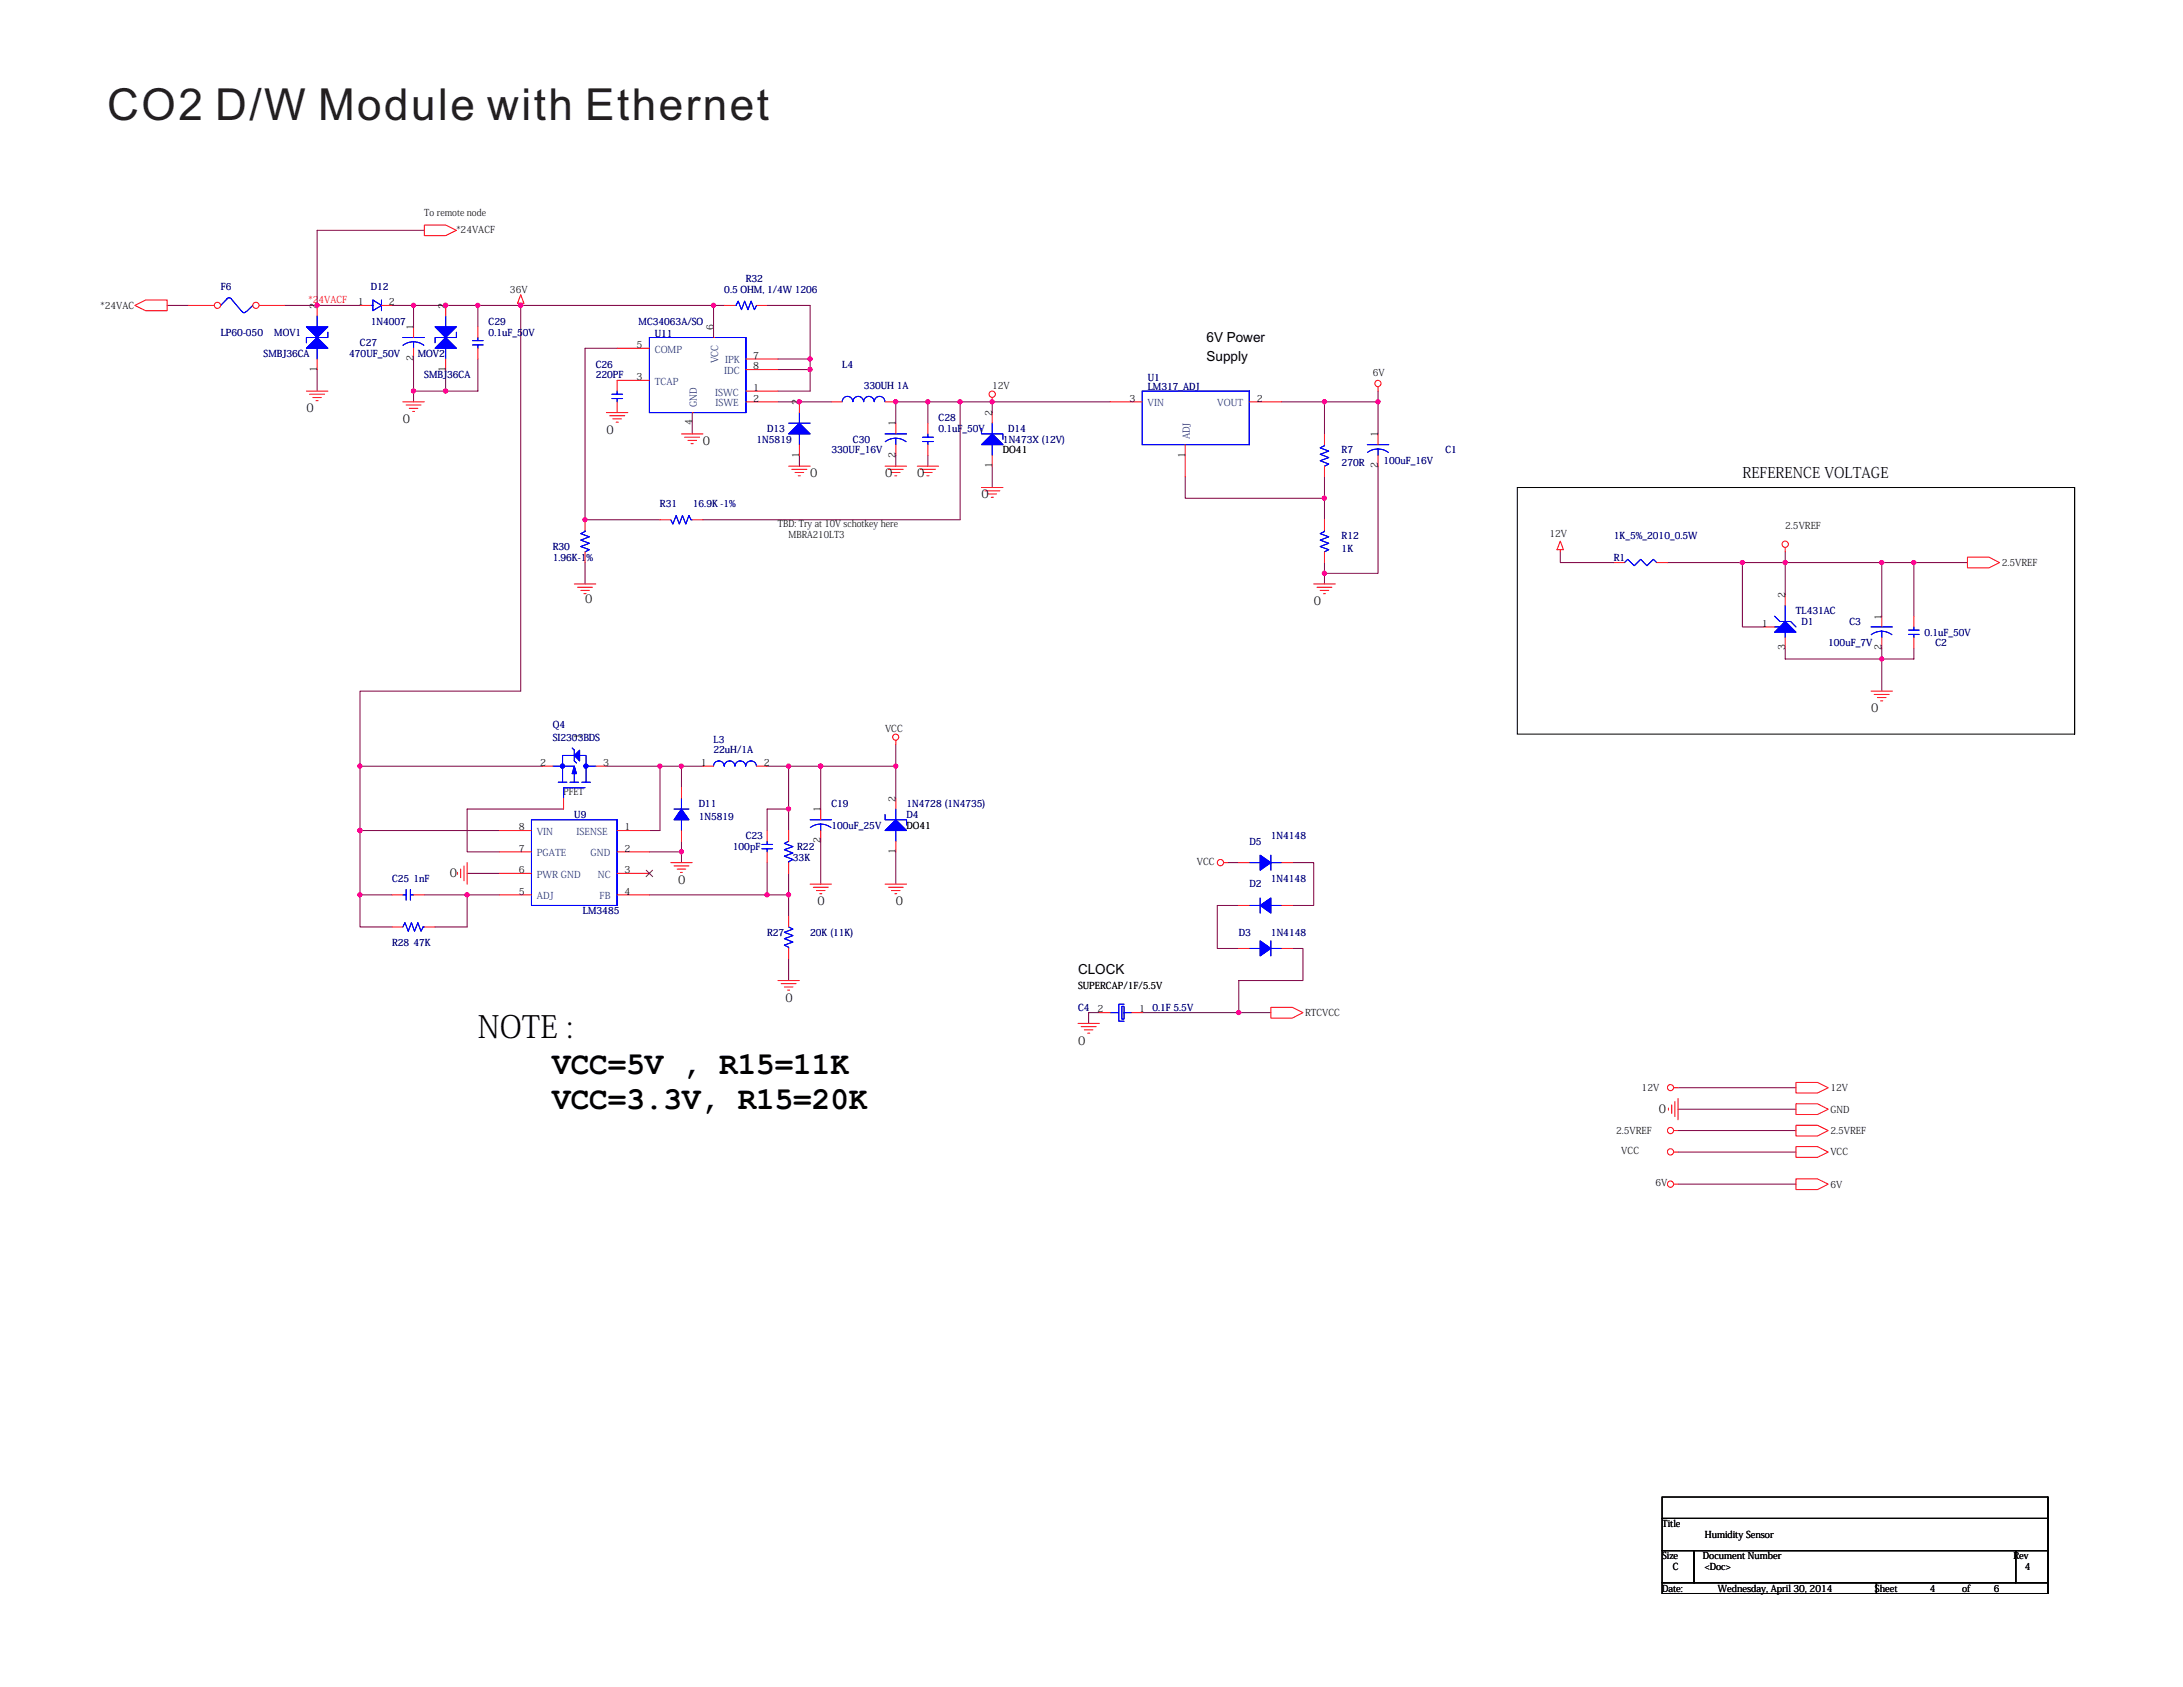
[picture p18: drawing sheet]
<svg xmlns="http://www.w3.org/2000/svg" width="279mm" height="216mm" viewBox="0 0 279 216" stroke-linecap="round" stroke-linejoin="round" font-family="sans-serif">
<defs><g id="words">
<text font-size="5.6" fill="#231f20" x="13.7" y="15.4">CO2 D/W Module with Ethernet</text>
<g font-size="4">
<text x="61.2" y="132.9">NOTE :</text>
<text x="70.7" y="137.4">VCC=5V , R15=11K</text>
<text x="70.7" y="141.9">VCC=3.3V, R15=20K</text>
</g>
<text font-size="1.9" x="223" y="61.2">REFERENCE VOLTAGE</text>
<g font-size="1.8">
<text x="154.4" y="43.7">6V Power</text>
<text x="154.4" y="46.2">Supply</text>
<text x="138" y="124.7">CLOCK</text>
</g>
<g font-size="1.5">
<text x="39.2" y="52.8">0</text>
<text x="51.6" y="54.2">0</text>
<text x="77.6" y="55.5">0</text>
<text x="90" y="56.9">0</text>
<text x="103.7" y="61">0</text>
<text x="113.3" y="61">0</text>
<text x="117.4" y="61">0</text>
<text x="125.6" y="63.7">0</text>
<text x="74.9" y="77.2">0</text>
<text x="168.1" y="77.5">0</text>
<text x="239.5" y="91.2">0</text>
<text x="57.6" y="112.2">0</text>
<text x="86.8" y="113.1">0</text>
<text x="104.6" y="115.9">0</text>
<text x="114.7" y="115.9">0</text>
<text x="100.5" y="128.2">0</text>
<text x="138" y="133.7">0</text>
<text x="212.3" y="142.5">0</text>
</g>
<g font-size="1.2">
<text x="54.3" y="27.7">To remote node</text>
<text x="58.4" y="29.8">*24VACF</text>
<text x="12.9" y="39.5">*24VAC</text>
<text x="40.6" y="39.5" transform="rotate(-90 40.6 39.5)">2</text>
<text x="45.8" y="39.1">1</text>
<text x="49.8" y="39.1">2</text>
<text x="57" y="39.5" transform="rotate(-90 57 39.5)">2</text>
<text x="65.3" y="37.5">36V</text>
<text x="40.6" y="47.6" transform="rotate(-90 40.6 47.6)">1</text>
<text x="52.9" y="46.2" transform="rotate(-90 52.9 46.2)">2</text>
<text x="52.9" y="42.2" transform="rotate(-90 52.9 42.2)">1</text>
<text x="57" y="47.6" transform="rotate(-90 57 47.6)">1</text>
<text x="81.5" y="44.5">5</text>
<text x="91.3" y="42.2" transform="rotate(-90 91.3 42.2)">6</text>
<text x="96.4" y="45.9">7</text>
<text x="96.4" y="47.3">8</text>
<text x="81.5" y="48.7">3</text>
<text x="96.4" y="51.4">2</text>
<text x="96.4" y="50">1</text>
<text x="102.3" y="51.9" transform="rotate(-90 102.3 51.9)">2</text>
<text x="127" y="53.2" transform="rotate(-90 127 53.2)">2</text>
<text x="127" y="49.8">12V</text>
<text x="144.6" y="51.4">3</text>
<text x="160.9" y="51.4">2</text>
<text x="175.7" y="48.1">6V</text>
<text x="88.6" y="54.5" transform="rotate(-90 88.6 54.5)">4</text>
<text x="102.3" y="58.6" transform="rotate(-90 102.3 58.6)">1</text>
<text x="114.6" y="58.6" transform="rotate(-90 114.6 58.6)">2</text>
<text x="114.6" y="54.6" transform="rotate(-90 114.6 54.6)">1</text>
<text x="127" y="59.9" transform="rotate(-90 127 59.9)">1</text>
<text x="128.4" y="58">DO41</text>
<text x="151.7" y="58.6" transform="rotate(-90 151.7 58.6)">1</text>
<text x="176.4" y="59.9" transform="rotate(-90 176.4 59.9)">2</text>
<text x="176.4" y="56" transform="rotate(-90 176.4 56)">1</text>
<text x="99.6" y="67.5">TBD: Try at 10V schotkey here</text>
<text x="100.9" y="68.8">MBRA210LT3</text>
<text x="198.3" y="68.7">12V</text>
<text x="228.5" y="67.6">2.5VREF</text>
<text x="228.5" y="76.5" transform="rotate(-90 228.5 76.5)">2</text>
<text x="256.2" y="72.4">2.5VREF</text>
<text x="225.5" y="80.2">1</text>
<text x="228.5" y="83.2" transform="rotate(-90 228.5 83.2)">3</text>
<text x="240.8" y="83.2" transform="rotate(-90 240.8 83.2)">2</text>
<text x="240.8" y="79.3" transform="rotate(-90 240.8 79.3)">1</text>
<text x="74.4" y="94.6" transform="rotate(-90 74.4 94.6)">1</text>
<text x="113.3" y="93.7">VCC</text>
<text x="69.1" y="98">2</text>
<text x="72.1" y="101.8">PFET</text>
<text x="77.2" y="98">3</text>
<text x="89.7" y="98">1</text>
<text x="97.8" y="98">2</text>
<text x="66.4" y="106.3">8</text>
<text x="79.9" y="106.3">1</text>
<text x="105" y="107.9" transform="rotate(-90 105 107.9)">2</text>
<text x="105" y="104" transform="rotate(-90 105 104)">1</text>
<text x="114.6" y="102.6" transform="rotate(-90 114.6 102.6)">2</text>
<text x="116" y="106">DO41</text>
<text x="66.4" y="111.8">6</text>
<text x="66.4" y="109">7</text>
<text x="79.9" y="109">2</text>
<text x="79.9" y="111.8">3</text>
<text x="114.6" y="109.3" transform="rotate(-90 114.6 109.3)">1</text>
<text x="153.2" y="110.7">VCC</text>
<text x="66.4" y="114.5">5</text>
<text x="79.9" y="114.5">4</text>
<text x="138" y="126.6">SUPERCAP/1F/5.5V</text>
<text x="140.5" y="129.6">2</text>
<text x="145.8" y="129.6">1</text>
<text x="167" y="130">RTCVCC</text>
<text x="210.1" y="139.7">12V</text>
<text x="234.3" y="142.4">GND</text>
<text x="234.3" y="139.7">12V</text>
<text x="206.8" y="145.1">2.5VREF</text>
<text x="207.5" y="147.7">VCC</text>
<text x="234.3" y="145.1">2.5VREF</text>
<text x="234.3" y="147.9">VCC</text>
<text x="211.9" y="151.8">6V</text>
<text x="234.3" y="152">6V</text>
<text x="212.7" y="195.4">Title</text>
<text x="218.2" y="196.8">Humidity Sensor</text>
<text x="212.7" y="199.6">Size</text>
<text x="212.7" y="203.7">Date:</text>
<text x="214.1" y="200.9">C</text>
<text x="218" y="199.6">Document Number</text>
<text x="218.2" y="200.9">&lt;Doc&gt;</text>
<text x="219.9" y="203.7">Wednesday, April 30, 2014</text>
<text x="240" y="203.7">Sheet</text>
<text x="247" y="203.7">4</text>
<text x="251.1" y="203.7">of</text>
<text x="255.2" y="203.7">6</text>
<text x="257.7" y="199.6">Rev</text>
<text x="259.1" y="200.9">4</text>
</g>
<g font-size="1.2" fill="#000080">
<text x="28.3" y="37.1">F6</text>
<text x="47.4" y="37.1">D12</text>
<text x="47.4" y="41.6">1N4007</text>
<text x="62.5" y="41.6">C29</text>
<text x="81.7" y="41.6">MC34063A/SO</text>
<text x="92.7" y="37.5">0.5 OHM, 1/4W 1206</text>
<text x="95.5" y="36.1">R32</text>
<text x="28.3" y="42.9">LP60-050</text>
<text x="33.7" y="45.7">SMBJ36CA</text>
<text x="35.1" y="42.9">MOV1</text>
<text x="44.7" y="45.7">470UF_50V</text>
<text x="46.1" y="44.3">C27</text>
<text x="53.5" y="45.7">MOV2</text>
<text x="62.5" y="42.9">0.1uF_50V</text>
<text x="76.3" y="47.1">C26</text>
<text x="83.8" y="43.1">U11</text>
<text x="107.8" y="47.1">L4</text>
<text x="54.3" y="48.4">SMBJ36CA</text>
<text x="76.3" y="48.4">220PF</text>
<text x="110.5" y="49.8">330UH 1A</text>
<text x="120.1" y="53.9">C28</text>
<text x="146.9" y="48.7">U1</text>
<text x="146.9" y="49.9">LM317_ADJ</text>
<text x="96.8" y="56.7">1N5819</text>
<text x="98.2" y="55.3">D13</text>
<text x="106.4" y="58">330UF_16V</text>
<text x="109.2" y="56.7">C30</text>
<text x="120.1" y="55.3">0.1uF_50V</text>
<text x="128.4" y="56.7">1N473X (12V)</text>
<text x="129" y="55.3">D14</text>
<text x="171.7" y="58">R7</text>
<text x="171.7" y="59.7">270R</text>
<text x="177.1" y="59.4">100uF_16V</text>
<text x="185" y="58">C1</text>
<text x="84.5" y="64.9">R31</text>
<text x="88.7" y="64.9">16.9K -1%</text>
<text x="70.8" y="70.4">R30</text>
<text x="70.8" y="71.7">1.96K-1%</text>
<text x="171.7" y="69">R12</text>
<text x="171.7" y="70.6">1K</text>
<text x="206.6" y="71.7">R1</text>
<text x="206.6" y="69">1K_5%_2010_0.5W</text>
<text x="229.9" y="78.6">TL431AC</text>
<text x="230.6" y="80">D1</text>
<text x="234" y="82.7">100uF_7V</text>
<text x="236.7" y="80">C3</text>
<text x="246.3" y="81.4">0.1uF_50V</text>
<text x="247.7" y="82.7">C2</text>
<text x="70.8" y="93.1">Q4</text>
<text x="70.8" y="94.8">SI2303BDS</text>
<text x="91.3" y="95.1">L3</text>
<text x="91.3" y="96.4">22uH/1A</text>
<text x="73.5" y="104.7">U9</text>
<text x="89.4" y="103.3">D11</text>
<text x="89.4" y="104.9">1N5819</text>
<text x="95.5" y="107.4">C23</text>
<text x="106.4" y="103.3">C19</text>
<text x="106.4" y="106">100uF_25V</text>
<text x="116" y="104.7">D4</text>
<text x="116" y="103.3">1N4728 (1N4735)</text>
<text x="162.7" y="107.4">1N4148</text>
<text x="50.2" y="112.9">C25</text>
<text x="52.9" y="112.9">1nF</text>
<text x="93.8" y="108.8">100pF</text>
<text x="101.5" y="110.1">33K</text>
<text x="102" y="108.8">R22</text>
<text x="159.9" y="108.1">D5</text>
<text x="159.9" y="113.6">D2</text>
<text x="162.7" y="112.9">1N4148</text>
<text x="74.6" y="117">LM3485</text>
<text x="98.2" y="119.8">R27</text>
<text x="103.7" y="119.8">20K (11K)</text>
<text x="158.6" y="119.8">D3</text>
<text x="162.7" y="119.8">1N4148</text>
<text x="50.2" y="121.1">R28</text>
<text x="52.9" y="121.1">47K</text>
<text x="138" y="129.4">C4</text>
<text x="147.5" y="129.4">0.1F 5.5V</text>
</g>
<text font-size="1.2" fill="#f00" x="39.5" y="38.8">*24VACF</text>
<g font-size="1.2" fill="#004080">
<text x="83.8" y="45.1">COMP</text>
<text x="91.9" y="46.5" transform="rotate(-90 91.9 46.5)">VCC</text>
<text x="92.7" y="47.9">IDC</text>
<text x="92.8" y="46.5">IPK</text>
<text x="83.8" y="49.2">TCAP</text>
<text x="89.2" y="52.1" transform="rotate(-90 89.2 52.1)">GND</text>
<text x="91.5" y="50.6">ISWC</text>
<text x="91.6" y="52">ISWE</text>
<text x="146.9" y="52">VIN</text>
<text x="155.8" y="52">VOUT</text>
<text x="152.3" y="56.2" transform="rotate(-90 152.3 56.2)">ADJ</text>
<text x="68.7" y="106.9">VIN</text>
<text x="73.8" y="106.9">ISENSE</text>
<text x="68.7" y="112.3">PWR GND</text>
<text x="68.7" y="109.6">PGATE</text>
<text x="75.6" y="109.6">GND</text>
<text x="76.5" y="112.3">NC</text>
<text x="68.7" y="115.1">ADJ</text>
<text x="76.7" y="115.1">FB</text>
</g>
</g></defs>
<g fill="none" stroke="#800040" stroke-width=".13">
<path d="M21.4 39.1h2.7M36.5 39.1h9.6M50.2 39.1h42.5M52.9 39.1v2.7M54.3 29.5h-13.7v9.6M57 39.1v2.7M61.2 39.1v2.7M66.6 39.1v49.3h-20.5v9.7M91.3 39.1v4.1M98.2 39.1h5.5v11h-4.1M40.6 47.3v2.8M52.9 45.9v5.5"/>
<path d="M57 47.3v2.8M61.2 45.9v4.2h-8.3M79 44.6h-4.1v21.9h9.6M88.6 52.8v2.7M99.6 51.4h6.8M99.6 45.9h4.1M99.6 47.3h4.1M102.3 58.3v1.4M114.7 58.3v1.4M118.8 51.4v2.8M118.8 58.3v1.4M122.9 51.4v15.1h-32.9"/>
<path d="M127 51.4v1.4M127 59.7v2.7M142.1 51.4h-27.4v2.8M164 51.4h5.5v4.1M169.5 51.4h6.9M176.4 59.7v13.7h-6.9v1.3M176.4 50.1v5.4M74.9 72v2.7M151.7 61v2.8h17.8M169.5 61v5.5M169.5 72v1.4M199.7 70.6v1.4h6.9"/>
<path d="M213.4 72h38.4M223 72v8.2h2.8M228.5 70.6v5.5M240.8 72v6.9M245 72v6.9M46.1 98.1h23.3M46.1 98.1v8.2M77.6 98.1h12.4M84.5 98.1v8.2h-1.4M87.2 98.1v2.7M98.2 98.1h16.5M100.9 98.1v8.2"/>
<path d="M105 98.1v5.4M114.7 95.3v6.9M228.5 83v1.3h16.5v-1.3M240.8 83v5.4M46.1 114.5v4.1h4.1M46.1 106.3v8.2h4.1M46.1 106.3h17.8M54.3 114.5h9.6M59.8 114.5v4.1h-4.1M59.8 111.8h4.1M72.1 103.5h-12.3v5.5h4.1M83.1 114.5h17.8"/>
<path d="M83.1 109h4.1M87.2 107.7v2.7M98.2 110.4v4.1M100.9 111.8v5.5M100.9 103.5h-2.7v2.8M105 107.7v5.4M114.7 109v4.1M157.2 110.4h1.4M158.6 115.9h-2.8v5.5h2.8M165.4 110.4h2.7v5.5h-2.7M100.9 122.7v2.8M140.7 129.6h-1.4v1.4"/>
<path d="M146.2 129.6h16.5M165.4 121.4h1.4v4.1h-8.2v4.1M214.8 139.2h15.1M214.8 142h15.1M214.8 144.7h15.1M214.8 147.4h15.1M214.8 151.5h15.1"/>
</g>
<g fill="#f0f" stroke="#f0f" stroke-width=".13">
<circle cx="74.9" cy="66.5" r=".27"/>
<circle cx="118.7" cy="51.4" r=".27"/>
<circle cx="103.7" cy="47.3" r=".27"/>
<circle cx="102.3" cy="51.4" r=".27"/>
<circle cx="40.6" cy="39.1" r=".27"/>
<circle cx="57" cy="50" r=".27"/>
<circle cx="52.9" cy="50" r=".27"/>
<circle cx="57" cy="39.1" r=".27"/>
<circle cx="52.9" cy="39.1" r=".27"/>
<circle cx="66.6" cy="39.1" r=".27"/>
<circle cx="61.2" cy="39.1" r=".27"/>
<circle cx="91.3" cy="39.1" r=".27"/>
<circle cx="103.7" cy="45.9" r=".27"/>
<circle cx="114.6" cy="51.4" r=".27"/>
<circle cx="127" cy="51.4" r=".27"/>
<circle cx="122.9" cy="51.4" r=".27"/>
<circle cx="84.5" cy="98" r=".27"/>
<circle cx="87.2" cy="98" r=".27"/>
<circle cx="59.8" cy="114.5" r=".27"/>
<circle cx="100.9" cy="103.5" r=".27"/>
<circle cx="100.9" cy="114.5" r=".27"/>
<circle cx="98.2" cy="114.5" r=".27"/>
<circle cx="46.1" cy="114.5" r=".27"/>
<circle cx="46.1" cy="106.3" r=".27"/>
<circle cx="105" cy="98" r=".27"/>
<circle cx="114.6" cy="98" r=".27"/>
<circle cx="87.2" cy="109" r=".27"/>
<circle cx="100.9" cy="98" r=".27"/>
<circle cx="158.5" cy="129.6" r=".27"/>
<circle cx="46.1" cy="98" r=".27"/>
<circle cx="169.5" cy="73.4" r=".27"/>
<circle cx="169.5" cy="51.4" r=".27"/>
<circle cx="169.5" cy="63.8" r=".27"/>
<circle cx="176.4" cy="51.4" r=".27"/>
<circle cx="240.8" cy="72" r=".27"/>
<circle cx="228.5" cy="72" r=".27"/>
<circle cx="244.9" cy="72" r=".27"/>
<circle cx="240.8" cy="84.3" r=".27"/>
<circle cx="223" cy="72" r=".27"/>
</g>
<g fill="none" stroke="#f00" stroke-width=".13">
<path d="M17.3 39.1l1.3-.7h2.8v1.4h-2.8zM46.1 39.1h1.3M48.8 39.1h1.4M54.3 28.8h2.7l1.4 .7-1.4 .7h-2.7zM57 39.1v1.3M66.6 37.7l.4 1.1h-.8zM66.6 38.8v.3M39.2 50.1h2.8M39.6 50.5h1.9M40 50.9h1.1M40.4 51.3h.3M51.6 51.4h2.7"/>
<path d="M52 51.8h1.9M52.4 52.3h1.1M52.8 52.7h.3M52.9 41.8v1.4M52.9 44.6v1.3M57 45.9v1.4M77.6 52.8h2.8M78 53.2h2M78.4 53.6h1.1M78.9 54h.2M79 44.6h4.1M79 48.7h4.1"/>
<path d="M87.2 55.5h2.8M87.6 56h1.9M88 56.4h1.1M88.4 56.8h.3M88.6 52.8h.1M91.3 43.2h.1M95.5 50.1h4.1M95.5 51.4h4.1M95.5 45.9h4.1M95.5 47.3h4.1M100.9 59.7h2.8M113.3 59.7h2.7"/>
<path d="M114.7 54.2v1.3M114.7 56.9v1.4M117.4 59.7h2.7M118.8 54.2v1.3M118.8 56.9v1.4M127 50.9v.5M127 52.8v1.4M127 58.3v1.4M176.4 49.5v.6M73.5 74.7h2.8M73.9 75.2h1.9M74.3 75.6h1.1"/>
<path d="M74.7 76h.3M74.9 66.5v1.4M74.9 70.6v1.4M101.3 60.1h2M101.8 60.5h1.1M102.2 60.9h.2M113.7 60.1h1.9M114.1 60.5h1.1M114.5 60.9h.3M117.8 60.1h1.9M118.2 60.5h1.1M118.6 60.9h.3"/>
<path d="M125.6 62.4h2.8M126 62.8h2M126.4 63.2h1.1M126.9 63.6h.2M168.1 74.7h2.8M168.6 75.2h1.9M169 75.6h1.1M169.4 76h.2M169.5 66.5v1.4M169.5 70.6v1.4M199.7 69.3l.4 1.1h-.8zM199.7 70.4v.2"/>
<path d="M206.6 72h1.3M212 72h1.4M228.5 70.1v.5M228.5 76.1v1.4M245 78.9v1.3M251.8 71.3h2.8l1.3 .7-1.3 .7h-2.8zM90 98.1h1.3M96.8 98.1h1.4M114.7 94.8v.5M225.8 80.2h1.3M228.5 81.6v1.4M239.5 88.4h2.7"/>
<path d="M239.9 88.9h1.9M240.3 89.3h1.1M240.7 89.7h.3M245 81.6v1.4M58.6 111.6v.3M59 111.2v1.1M59.4 110.8v1.9M59.8 110.4v2.7M85.8 110.4h2.8M86.3 110.8h1.9M86.7 111.2h1.1M87.1 111.6h.2"/>
<path d="M87.2 100.8v1.4M87.2 106.3v1.4M100.9 117.3v1.3M103.7 113.1h2.7M104.1 113.6h1.9M104.5 114h1.1M104.9 114.4h.3M113.3 113.1h2.7M113.7 113.6h1.9M114.1 114h1.1M114.5 114.4h.3M156.6 110.4h.6"/>
<path d="M99.6 125.5h2.7M100 125.9h1.9M100.4 126.3h1.1M100.8 126.7h.3M100.9 121.4v1.3M138 131h2.7M138.4 131.4h1.9M138.8 131.8h1.1M139.2 132.2h.3M162.7 128.9h2.7l1.4 .7-1.4 .7h-2.7zM214.2 139.2h.6M229.9 138.5h2.7l1.4 .7-1.4 .7h-2.7z"/>
<path d="M213.5 141.8v.3M214 141.4v1.1M214.2 144.7h.6M214.2 147.4h.6M214.2 151.5h.6M214.4 141v1.9M214.8 140.6v2.7M229.9 141.3h2.7l1.4 .7-1.4 .6h-2.7zM229.9 144h2.7l1.4 .7-1.4 .7h-2.7zM229.9 146.7h2.7l1.4 .7-1.4 .7h-2.7zM229.9 150.9h2.7l1.4 .6-1.4 .7h-2.7z"/>
<circle cx="127" cy="50.5" r=".4"/>
<circle cx="176.4" cy="49.1" r=".4"/>
<circle cx="228.5" cy="69.7" r=".4"/>
<circle cx="114.6" cy="94.3" r=".39"/>
<circle cx="156.2" cy="110.4" r=".4"/>
<circle cx="213.8" cy="139.2" r=".39"/>
<circle cx="213.8" cy="144.7" r=".4"/>
<circle cx="213.8" cy="147.4" r=".4"/>
<circle cx="213.8" cy="151.5" r=".4"/>
</g>
<g fill="none" stroke="#000" stroke-width=".13">
<path d="M194.2 62.4h71.3v31.6h-71.3zM265.5 62.4v31.6M212.7 191.6h49.4v2.7h-49.4zM212.7 194.3h49.4v4.2h-49.4zM212.7 198.5h4.1v4.1h-4.1zM216.8 198.5v4.1zM216.8 198.5h41.2v4.1h-41.2zM258 198.5h4.1v4.1h-4.1zM258 198.5v4.1zM262.1 191.6v2.7zM262.1 194.3v4.2zM262.1 198.5v4.1z"/>
<path d="M212.7 202.6h27.5v1.3h-27.5zM240.2 202.6h21.9v1.3h-21.9zM240.2 202.6v1.3zM262.1 202.6v1.3"/>
</g>
<g fill="#00f" stroke="#00f" stroke-width=".13">
<path d="M127 55.5l1.4 1.4h-2.8z" fill-rule="evenodd"/>
<path d="M127 55.5l1.4 1.4h-2.8z" fill-rule="evenodd"/>
<path d="M87.2 103.5l1 1.4h-1.9z" fill-rule="evenodd"/>
<path d="M87.2 103.5l1 1.4h-1.9z" fill-rule="evenodd"/>
<path d="M228.5 79.5l1.4 1.4h-2.8z" fill-rule="evenodd"/>
<path d="M228.5 79.5l1.4 1.4h-2.8z" fill-rule="evenodd"/>
<path d="M57 43.2l1.4 1.4h-2.7z" fill-rule="evenodd"/>
<path d="M55.7 41.8h2.7l-1.4 1.4z" fill-rule="evenodd"/>
<path d="M57 43.2l1.4 1.4h-2.7z" fill-rule="evenodd"/>
<path d="M55.7 41.8h2.7l-1.4 1.4z" fill-rule="evenodd"/>
</g>
<g fill="none" stroke="#00f" stroke-width=".13">
<path d="M29.1 38.3l-.8 .8M29.6 38.2l-.3-.1-.3 .1M29.6 38.3l1.4 1.6M31 39.8l.2 .2 .3-.2M32.4 39.1l-.9 .8M47.4 39.1h.3M47.7 38.4l1.1 .7-1.1 .7zM48.8 38.4v1.4M51.6 43.2h2.7M51.6 44.2a2.22 2.22 0 0 1 2.6 0M52.9 43.7v.9M57 40.4v5.5"/>
<path d="M58.4 42.5v.7h-2.7v.7M83.1 43.2h12.4v9.6h-12.4zM95.5 43.2v9.6M113.3 55.5h2.7M113.3 56.5a2.22 2.22 0 0 1 2.7 0M114.7 56.1v.8M118.1 56h1.4M118.1 56.5h1.4M118.8 55.5v.5M118.8 56.5v.4M125.6 54.9v.6h2.8v.7M127 54.2v1.3"/>
<path d="M127 56.9v1.4M74.9 67.9v.1l-.6 .3 1.1 .4-1.1 .4 1.1 .4-1.1 .4 1.1 .5-.5 .2M169.5 67.9v.1l-.5 .3 1.1 .4-1.1 .4 1.1 .4-1.1 .4 1.1 .5-.6 .2M207.9 72l.4-.4 .9 .8 .8-.8 .8 .8 .8-.8 .4 .4M227.1 78.9l.7 .6h1.4l.7 .7M228.5 77.5v2M91.3 98a.68 .68 0 0 1 .7-.6 .68 .68 0 0 1 .7 .6 .69 .69 0 0 1 .7-.6 .69 .69 0 0 1 .7 .6 .69 .69 0 0 1 .6-.6 .69 .69 0 0 1 .7 .6 .69 .69 0 0 1 .7-.6 .69 .69 0 0 1 .7 .6M227.1 80.2h.7M228.5 80.9v.7M244.3 80.6h1.3M244.3 81.2h1.3M245 80.2v.4"/>
<path d="M245 81.2v.4M86.3 103.5h1.9M87.2 102.2v1.3M87.2 104.9v1.4M100.9 118.6l.6 .3-1.1 .4 1.1 .4-1.1 .4 1.1 .5-1.1 .4 .5 .2v.2"/>
</g>
<circle cx="27.8" cy="39.1" r=".4" fill="#fff" stroke="#f00" stroke-width=".13"/>
<path d="M24.1 39.1h3.3" fill="none" stroke="#f00" stroke-width=".13"/>
<circle cx="32.8" cy="39.1" r=".4" fill="#fff" stroke="#f00" stroke-width=".13"/>
<g fill="none" stroke="#f00" stroke-width=".13">
<path d="M33.2 39.1h3.3M40.6 39.1v1.3M92.7 39.1h1.4M96.8 39.1h1.4M40.6 45.9v1.4M61.2 41.8v1.4M61.2 44.6v1.3M79 48.7v1.4M79 51.4v1.4M102.3 51.4v1.4M102.3 56.9v1.4M106.4 51.4h1.4"/>
<path d="M113.3 51.4h1.4M142.1 51.4h4.1M151.7 56.9v4.1M159.9 51.4h4.1M169.5 55.5v1.4M169.5 59.7v1.3M176.4 55.5v1.4M176.4 58.3v1.4M84.5 66.5h1.3M88.6 66.5h1.4M240.8 78.9v1.3M69.4 98.1h1.4"/>
<path d="M76.3 98.1h1.3M240.8 81.6v1.4M50.2 114.5h1.4M50.2 118.6h1.4M52.9 114.5h1.4M54.3 118.6h1.4M63.9 106.3h4.1M63.9 109h4.1M63.9 111.8h4.1M63.9 114.5h4.1M72.1 102.2v1.3M79 106.3h4.1"/>
<path d="M79 109h4.1M79 111.8h4.1M79 114.5h4.1M98.2 106.3v1.4M98.2 109v1.4M100.9 106.3v1.4M100.9 110.4v1.4M105 103.5v1.4M105 106.3v1.4M114.7 102.2v1.3M114.7 107.7v1.3M158.6 110.4h1.3"/>
<path d="M158.6 115.9h1.3M164 110.4h1.4M164 115.9h1.4M140.7 129.6h1.4M144.8 129.6h1.4M158.6 121.4h1.3M164 121.4h1.4"/>
</g>
<g fill="#00f" stroke="#00f" stroke-width=".13">
<path d="M100.9 55.5l1.4-1.3 1.4 1.3z" fill-rule="evenodd"/>
<path d="M100.9 55.5l1.4-1.3 1.4 1.3z" fill-rule="evenodd"/>
<path d="M40.6 43.2l1.4 1.4h-2.8z" fill-rule="evenodd"/>
<path d="M39.2 41.8h2.8l-1.4 1.4z" fill-rule="evenodd"/>
<path d="M40.6 43.2l1.4 1.4h-2.8z" fill-rule="evenodd"/>
<path d="M39.2 41.8h2.8l-1.4 1.4z" fill-rule="evenodd"/>
<path d="M161.3 109.4l1.4 1-1.4 1z" fill-rule="evenodd"/>
<path d="M161.3 109.4l1.4 1-1.4 1z" fill-rule="evenodd"/>
<path d="M161.3 120.4l1.4 1-1.4 .9z" fill-rule="evenodd"/>
<path d="M161.3 120.4l1.4 1-1.4 .9z" fill-rule="evenodd"/>
<path d="M161.3 115.9l1.4-1v2z" fill-rule="evenodd"/>
<path d="M161.3 115.9l1.4-1v2z" fill-rule="evenodd"/>
<path d="M114.7 104.9l1.3 1.4h-2.7z" fill-rule="evenodd"/>
<path d="M114.7 104.9l1.3 1.4h-2.7z" fill-rule="evenodd"/>
<path d="M73.5 96.7l.7-.7v1.4z" fill-rule="evenodd"/>
<path d="M73.5 98.1l.3 .9h-.6z" fill-rule="evenodd"/>
<path d="M73.5 96.7l.7-.7v1.4z" fill-rule="evenodd"/>
<path d="M73.5 98.1l.3 .9h-.6z" fill-rule="evenodd"/>
<circle cx="72" cy="98" r=".27"/>
<circle cx="75" cy="98" r=".27"/>
</g>
<g fill="none" stroke="#00f" stroke-width=".13">
<path d="M94.1 39.1h.1l.3-.6 .4 1.1 .4-1.1 .4 1.1 .4-1.1 .5 1.1 .2-.5M40.6 40.4v5.5M42 42.5v.7h-2.8v.7M60.5 43.6h1.3M60.5 44.1h1.3M61.2 43.2v.4M61.2 44.1v.5M78.3 50.5h1.4M78.3 51h1.4M79 50.1v.4M79 51v.4M100.9 54.2h2.8"/>
<path d="M102.3 52.8v1.4M102.3 55.5v1.4M107.8 51.4a.68 .68 0 0 1 .7-.7 .68 .68 0 0 1 .6 .7M109.2 51.4a.68 .68 0 0 1 .6-.7 .68 .68 0 0 1 .7 .7M110.5 51.4a.67 .67 0 0 1 .7-.7 .67 .67 0 0 1 .7 .7 .69 .69 0 0 1 .7-.7 .69 .69 0 0 1 .7 .7M146.2 50.1h13.7v6.8h-13.7zM159.9 50.1v6.8M169.5 56.9v.1l-.5 .3 1.1 .4-1.1 .4 1.1 .5-1.1 .4 1.1 .4-.6 .3M175 56.9h2.8M176.4 57.5a2.15 2.15 0 0 0-1.4 .4M176.4 57.5a2.15 2.15 0 0 1 1.3 .4M176.4 57.5v.8"/>
<path d="M85.8 66.5l.3 .6 .4-1.1 .4 1.1 .4-1.1 .5 1.1 .4-1.1 .2 .5h.2M70.8 98.1h2.7v2M73.2 95.7l.3 .3v1.4l.3 .3M73.5 96.7h-1.5v3.4M74.2 96.7h.8v3.4M75 98.1h1.3M239.5 80.2h2.7M239.5 81.2a2.16 2.16 0 0 1 1.3-.4 2.14 2.14 0 0 1 1.3 .4M240.8 80.8v.8M51.6 118.6l.2-.5 .5 1.1 .4-1.1 .4 1.1 .4-1.1 .4 1.1 .3-.6h.1M51.6 114.5h.4M52 113.8v1.4"/>
<path d="M52.5 113.8v1.4M52.5 114.5h.4M68 104.9h11v11h-11zM71.5 100.1h1.1M73 100.1h1.1M74.5 100.1h1.1M74.9 100.8h-2.8v1.4M79 104.9v11M97.5 108.1h1.4M97.5 108.6h1.4M98.2 107.7v.4M98.2 108.6v.4"/>
<path d="M100.9 107.7l-.5 .2 1.1 .4-1.1 .4 1.1 .5-1.1 .4 1.1 .4-.6 .3v.1M103.7 104.9h2.7M103.7 105.9a2.14 2.14 0 0 1 1.3-.4 2.14 2.14 0 0 1 1.4 .4M105 105.5v.8M113.3 104.2v.7h2.7v.7M114.7 103.5v1.4M114.7 106.3v1.4M159.9 110.4h1.4M159.9 115.9h1.4M161.3 114.9v2M162.7 109.4v2M162.7 110.4h1.3"/>
<path d="M162.7 115.9h1.3M142.1 129.6h1.1M143.6 128.8h.3v1.6h-.3zM143.9 128.5h-.7v2.2h.7M143.9 129.6h.9M159.9 121.4h1.4M162.7 120.4v1.9M162.7 121.4h1.3"/>
</g>
<path d="M82.7 111.4l.8 .8M83.5 111.4l-.8 .8" fill="none" stroke="#804000" stroke-width=".13"/>
<g fill="#f0f" stroke="#f0f" stroke-width=".13">
<circle cx="74.9" cy="66.5" r=".27"/>
<circle cx="118.7" cy="51.4" r=".27"/>
<circle cx="103.7" cy="47.3" r=".27"/>
<circle cx="102.3" cy="51.4" r=".27"/>
<circle cx="40.6" cy="39.1" r=".27"/>
<circle cx="57" cy="50" r=".27"/>
<circle cx="52.9" cy="50" r=".27"/>
<circle cx="57" cy="39.1" r=".27"/>
<circle cx="52.9" cy="39.1" r=".27"/>
<circle cx="66.6" cy="39.1" r=".27"/>
<circle cx="61.2" cy="39.1" r=".27"/>
<circle cx="91.3" cy="39.1" r=".27"/>
<circle cx="103.7" cy="45.9" r=".27"/>
<circle cx="114.6" cy="51.4" r=".27"/>
<circle cx="127" cy="51.4" r=".27"/>
<circle cx="122.9" cy="51.4" r=".27"/>
<circle cx="84.5" cy="98" r=".27"/>
<circle cx="87.2" cy="98" r=".27"/>
<circle cx="59.8" cy="114.5" r=".27"/>
<circle cx="100.9" cy="103.5" r=".27"/>
<circle cx="100.9" cy="114.5" r=".27"/>
<circle cx="98.2" cy="114.5" r=".27"/>
<circle cx="46.1" cy="114.5" r=".27"/>
<circle cx="46.1" cy="106.3" r=".27"/>
<circle cx="105" cy="98" r=".27"/>
<circle cx="114.6" cy="98" r=".27"/>
<circle cx="87.2" cy="109" r=".27"/>
<circle cx="100.9" cy="98" r=".27"/>
<circle cx="158.5" cy="129.6" r=".27"/>
<circle cx="46.1" cy="98" r=".27"/>
<circle cx="169.5" cy="73.4" r=".27"/>
<circle cx="169.5" cy="51.4" r=".27"/>
<circle cx="169.5" cy="63.8" r=".27"/>
<circle cx="176.4" cy="51.4" r=".27"/>
<circle cx="240.8" cy="72" r=".27"/>
<circle cx="228.5" cy="72" r=".27"/>
<circle cx="244.9" cy="72" r=".27"/>
<circle cx="240.8" cy="84.3" r=".27"/>
<circle cx="223" cy="72" r=".27"/>
</g>
<use href="#words"/>
</svg>
